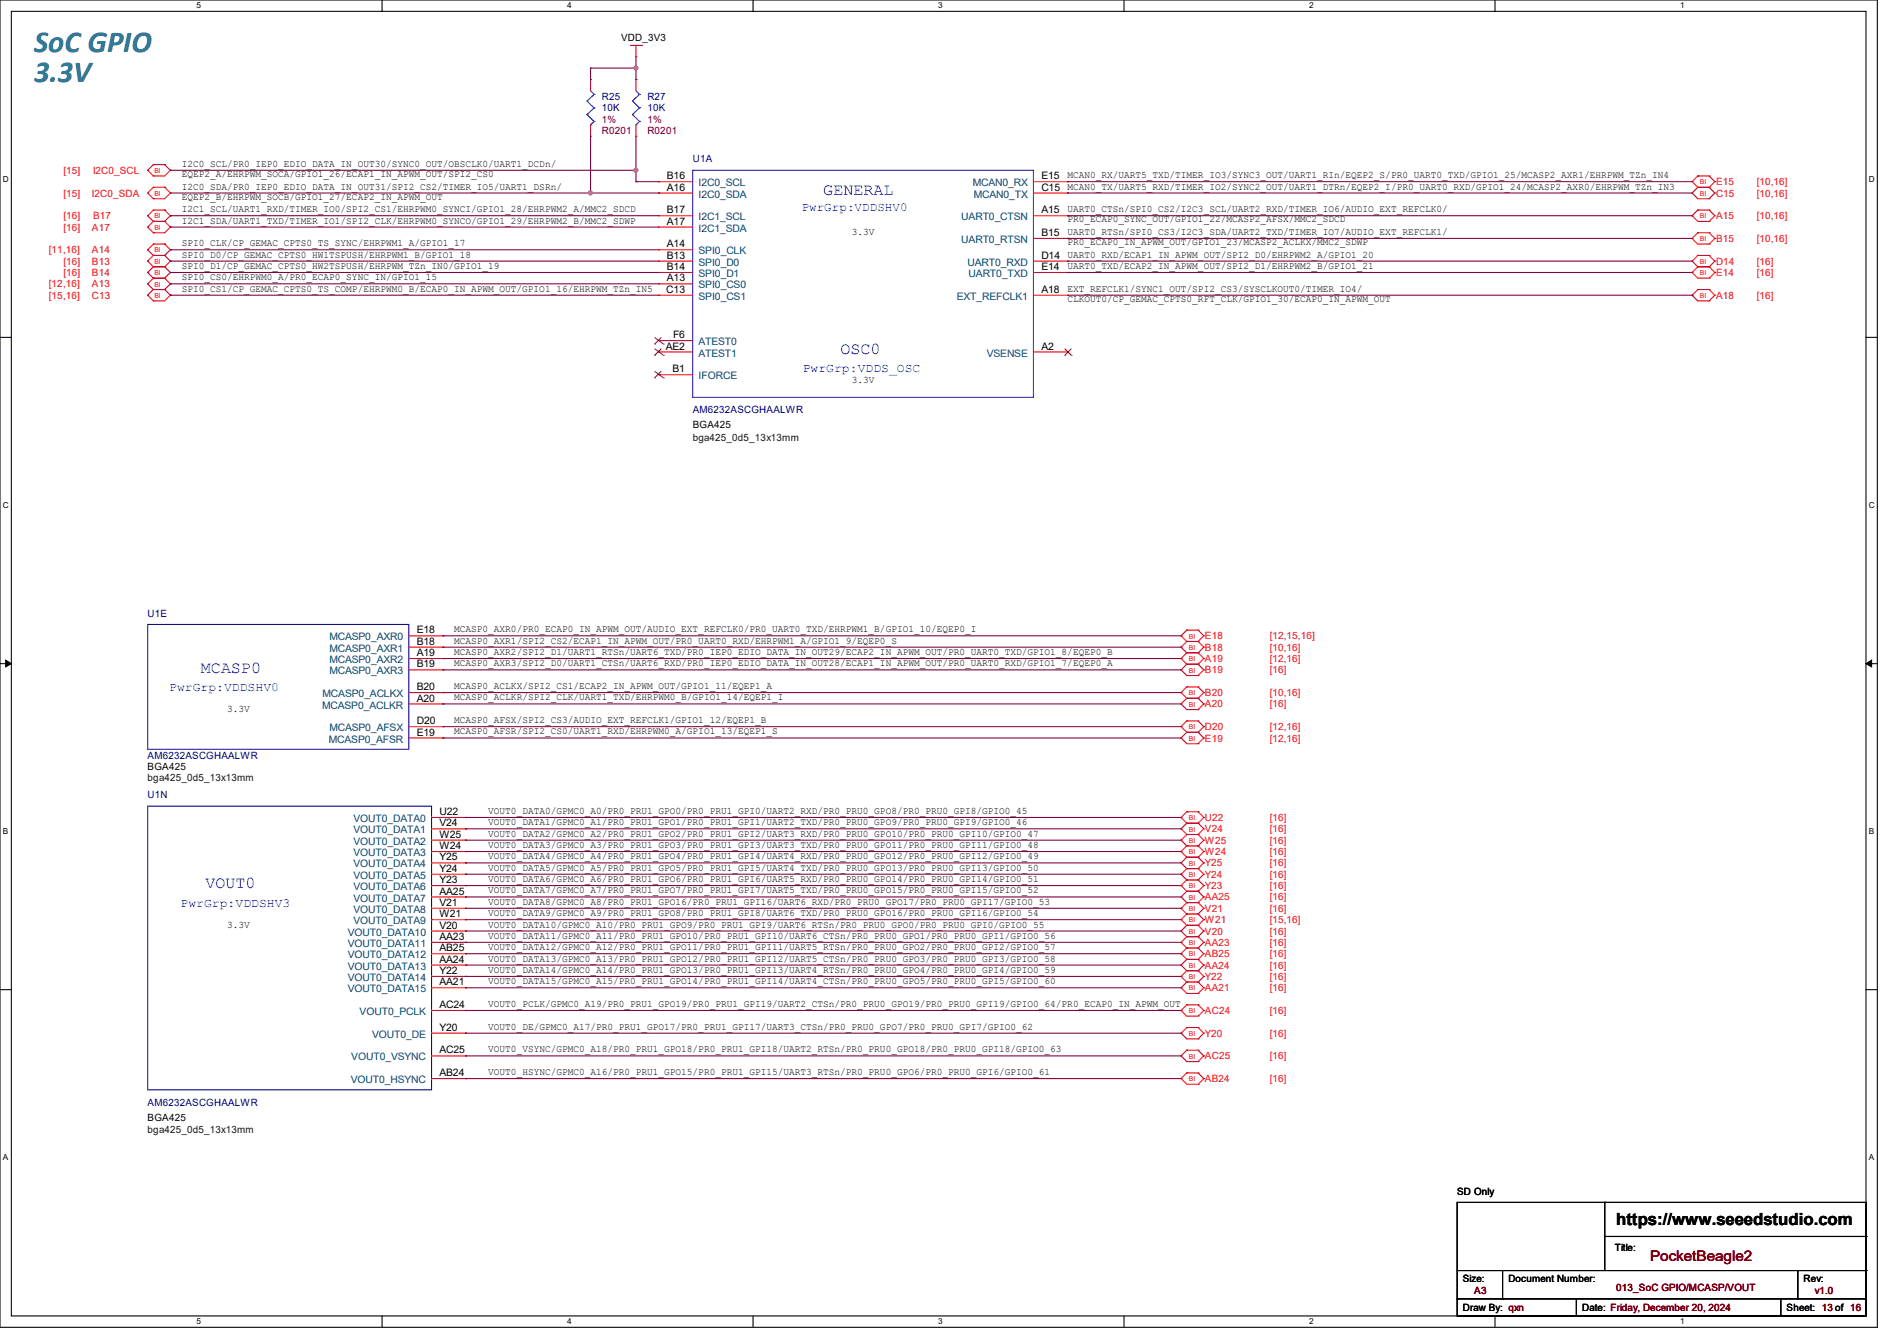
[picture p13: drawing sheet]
<svg xmlns="http://www.w3.org/2000/svg" width="297mm" height="210mm" viewBox="0 0 297 210" stroke-linecap="round" stroke-linejoin="round" font-family="sans-serif">
<defs><g id="words">
<g font-size="4.8" fill="#008080">
<text x="5.3" y="8.1">SoC GPIO</text>
<text x="5.3" y="12.9">3.3V</text>
</g>
<g font-size="2.6" fill="#00f">
<text x="128.9" y="30.6">GENERAL</text>
<text x="131.6" y="55.5">OSC0</text>
<text x="31.5" y="105.4">MCASP0</text>
<text x="32.2" y="139">VOUT0</text>
</g>
<text font-size="2.6" x="253" y="191.8">https://www.seeedstudio.com</text>
<text font-size="2.3" fill="#800000" x="258.3" y="197.5">PocketBeagle2</text>
<g font-size="1.9" fill="#00f">
<text x="125.5" y="33">PwrGrp:VDDSHV0</text>
<text x="125.7" y="58.3">PwrGrp:VDDS_OSC</text>
<text x="26.5" y="108.2">PwrGrp:VDDSHV0</text>
<text x="28.3" y="142">PwrGrp:VDDSHV3</text>
</g>
<g font-size="1.6">
<text x="97.2" y="6.4">VDD_3V3</text>
<text x="28.4" y="26.1">I2C0_SCL/PR0_IEP0_EDIO_DATA_IN_OUT30/SYNC0_OUT/OBSCLK0/UART1_DCDn/</text>
<text x="28.4" y="27.7">EQEP2_A/EHRPWM_SOCA/GPIO1_26/ECAP1_IN_APWM_OUT/SPI2_CS0</text>
<text x="28.4" y="29.7">I2C0_SDA/PR0_IEP0_EDIO_DATA_IN_OUT31/SPI2_CS2/TIMER_IO5/UART1_DSRn/</text>
<text x="104.4" y="29.8">A16</text>
<text x="104.4" y="28.1">B16</text>
<text x="163" y="29.8">C15</text>
<text x="163" y="28.1">E15</text>
<text x="167.1" y="27.9">MCAN0_RX/UART5_TXD/TIMER_IO3/SYNC3_OUT/UART1_RIn/EQEP2_S/PR0_UART0_TXD/GPIO1_25/MCASP2_AXR1/EHRPWM_TZn_IN4</text>
<text x="167.1" y="29.7">MCAN0_TX/UART5_RXD/TIMER_IO2/SYNC2_OUT/UART1_DTRn/EQEP2_I/PR0_UART0_RXD/GPIO1_24/MCASP2_AXR0/EHRPWM_TZn_IN3</text>
<text x="28.4" y="31.2">EQEP2_B/EHRPWM_SOCB/GPIO1_27/ECAP2_IN_APWM_OUT</text>
<text x="28.4" y="33.2">I2C1_SCL/UART1_RXD/TIMER_IO0/SPI2_CS1/EHRPWM0_SYNCI/GPIO1_28/EHRPWM2_A/MMC2_SDCD</text>
<text x="28.4" y="35">I2C1_SDA/UART1_TXD/TIMER_IO1/SPI2_CLK/EHRPWM0_SYNCO/GPIO1_29/EHRPWM2_B/MMC2_SDWP</text>
<text x="104.4" y="35.2">A17</text>
<text x="104.4" y="33.4">B17</text>
<text x="163" y="33.4">A15</text>
<text x="167.1" y="33.2">UART0_CTSn/SPI0_CS2/I2C3_SCL/UART2_RXD/TIMER_IO6/AUDIO_EXT_REFCLK0/</text>
<text x="167.1" y="34.8">PR0_ECAP0_SYNC_OUT/GPIO1_22/MCASP2_AFSX/MMC2_SDCD</text>
<text x="28.4" y="38.6">SPI0_CLK/CP_GEMAC_CPTS0_TS_SYNC/EHRPWM1_A/GPIO1_17</text>
<text x="28.4" y="40.3">SPI0_D0/CP_GEMAC_CPTS0_HW1TSPUSH/EHRPWM1_B/GPIO1_18</text>
<text x="104.4" y="38.7">A14</text>
<text x="104.4" y="40.5">B13</text>
<text x="133.3" y="36.8">3.3V</text>
<text x="163" y="37">B15</text>
<text x="163" y="40.5">D14</text>
<text x="167.1" y="36.8">UART0_RTSn/SPI0_CS3/I2C3_SDA/UART2_TXD/TIMER_IO7/AUDIO_EXT_REFCLK1/</text>
<text x="167.1" y="38.4">PR0_ECAP0_IN_APWM_OUT/GPIO1_23/MCASP2_ACLKX/MMC2_SDWP</text>
<text x="167.1" y="40.3">UART0_RXD/ECAP1_IN_APWM_OUT/SPI2_D0/EHRPWM2_A/GPIO1_20</text>
<text x="28.4" y="43.9">SPI0_CS0/EHRPWM0_A/PR0_ECAP0_SYNC_IN/GPIO1_15</text>
<text x="28.4" y="42.1">SPI0_D1/CP_GEMAC_CPTS0_HW2TSPUSH/EHRPWM_TZn_IN0/GPIO1_19</text>
<text x="28.4" y="45.7">SPI0_CS1/CP_GEMAC_CPTS0_TS_COMP/EHRPWM0_B/ECAP0_IN_APWM_OUT/GPIO1_16/EHRPWM_TZn_IN5</text>
<text x="104.3" y="45.8">C13</text>
<text x="104.4" y="44.1">A13</text>
<text x="104.4" y="42.3">B14</text>
<text x="163" y="42.3">E14</text>
<text x="163" y="45.8">A18</text>
<text x="167.1" y="45.7">EXT_REFCLK1/SYNC1_OUT/SPI2_CS3/SYSCLKOUT0/TIMER_IO4/</text>
<text x="167.1" y="47.2">CLKOUT0/CP_GEMAC_CPTS0_RFT_CLK/GPIO1_30/ECAP0_IN_APWM_OUT</text>
<text x="167.1" y="42.1">UART0_TXD/ECAP2_IN_APWM_OUT/SPI2_D1/EHRPWM2_B/GPIO1_21</text>
<text x="105.4" y="53">F6</text>
<text x="104.2" y="54.7">AE2</text>
<text x="105.3" y="58.3">B1</text>
<text x="133.3" y="59.9">3.3V</text>
<text x="163" y="54.7">A2</text>
<text x="108.5" y="67.1">BGA425</text>
<text x="65.2" y="101">B18</text>
<text x="65.2" y="99.2">E18</text>
<text x="71.1" y="100.8">MCASP0_AXR1/SPI2_CS2/ECAP1_IN_APWM_OUT/PR0_UART0_RXD/EHRPWM1_A/GPIO1_9/EQEP0_S</text>
<text x="71.1" y="99">MCASP0_AXR0/PR0_ECAP0_IN_APWM_OUT/AUDIO_EXT_REFCLK0/PR0_UART0_TXD/EHRPWM1_B/GPIO1_10/EQEP0_I</text>
<text x="65.2" y="102.7">A19</text>
<text x="65.2" y="104.5">B19</text>
<text x="71.1" y="107.9">MCASP0_ACLKX/SPI2_CS1/ECAP2_IN_APWM_OUT/GPIO1_11/EQEP1_A</text>
<text x="71.1" y="102.6">MCASP0_AXR2/SPI2_D1/UART1_RTSn/UART6_TXD/PR0_IEP0_EDIO_DATA_IN_OUT29/ECAP2_IN_APWM_OUT/PR0_UART0_TXD/GPIO1_8/EQEP0_B</text>
<text x="71.1" y="104.4">MCASP0_AXR3/SPI2_D0/UART1_CTSn/UART6_RXD/PR0_IEP0_EDIO_DATA_IN_OUT28/ECAP1_IN_APWM_OUT/PR0_UART0_RXD/GPIO1_7/EQEP0_A</text>
<text x="35.6" y="111.5">3.3V</text>
<text x="65.2" y="109.9">A20</text>
<text x="65.2" y="108.1">B20</text>
<text x="65.2" y="113.4">D20</text>
<text x="71.1" y="113.2">MCASP0_AFSX/SPI2_CS3/AUDIO_EXT_REFCLK1/GPIO1_12/EQEP1_B</text>
<text x="71.1" y="109.7">MCASP0_ACLKR/SPI2_CLK/UART1_TXD/EHRPWM0_B/GPIO1_14/EQEP1_I</text>
<text x="65.2" y="115.2">E19</text>
<text x="71.1" y="115">MCASP0_AFSR/SPI2_CS0/UART1_RXD/EHRPWM0_A/GPIO1_13/EQEP1_S</text>
<text x="23.1" y="120.6">BGA425</text>
<text x="68.8" y="127.6">U22</text>
<text x="68.8" y="129.4">V24</text>
<text x="68.8" y="131.2">W25</text>
<text x="76.4" y="127.5">VOUT0_DATA0/GPMC0_A0/PR0_PRU1_GPO0/PR0_PRU1_GPI0/UART2_RXD/PR0_PRU0_GPO8/PR0_PRU0_GPI8/GPIO0_45</text>
<text x="76.4" y="129.2">VOUT0_DATA1/GPMC0_A1/PR0_PRU1_GPO1/PR0_PRU1_GPI1/UART2_TXD/PR0_PRU0_GPO9/PR0_PRU0_GPI9/GPIO0_46</text>
<text x="76.4" y="131">VOUT0_DATA2/GPMC0_A2/PR0_PRU1_GPO2/PR0_PRU1_GPI2/UART3_RXD/PR0_PRU0_GPO10/PR0_PRU0_GPI10/GPIO0_47</text>
<text x="68.8" y="133">W24</text>
<text x="68.8" y="136.5">Y24</text>
<text x="68.8" y="134.7">Y25</text>
<text x="76.4" y="132.8">VOUT0_DATA3/GPMC0_A3/PR0_PRU1_GPO3/PR0_PRU1_GPI3/UART3_TXD/PR0_PRU0_GPO11/PR0_PRU0_GPI11/GPIO0_48</text>
<text x="76.4" y="134.6">VOUT0_DATA4/GPMC0_A4/PR0_PRU1_GPO4/PR0_PRU1_GPI4/UART4_RXD/PR0_PRU0_GPO12/PR0_PRU0_GPI12/GPIO0_49</text>
<text x="76.4" y="136.4">VOUT0_DATA5/GPMC0_A5/PR0_PRU1_GPO5/PR0_PRU1_GPI5/UART4_TXD/PR0_PRU0_GPO13/PR0_PRU0_GPI13/GPIO0_50</text>
<text x="68.8" y="138.3">Y23</text>
<text x="68.8" y="140.1">AA25</text>
<text x="68.8" y="143.6">W21</text>
<text x="68.8" y="141.9">V21</text>
<text x="76.4" y="139.9">VOUT0_DATA7/GPMC0_A7/PR0_PRU1_GPO7/PR0_PRU1_GPI7/UART5_TXD/PR0_PRU0_GPO15/PR0_PRU0_GPI15/GPIO0_52</text>
<text x="76.4" y="138.1">VOUT0_DATA6/GPMC0_A6/PR0_PRU1_GPO6/PR0_PRU1_GPI6/UART5_RXD/PR0_PRU0_GPO14/PR0_PRU0_GPI14/GPIO0_51</text>
<text x="76.4" y="141.7">VOUT0_DATA8/GPMC0_A8/PR0_PRU1_GPO16/PR0_PRU1_GPI16/UART6_RXD/PR0_PRU0_GPO17/PR0_PRU0_GPI17/GPIO0_53</text>
<text x="76.4" y="143.5">VOUT0_DATA9/GPMC0_A9/PR0_PRU1_GPO8/PR0_PRU1_GPI8/UART6_TXD/PR0_PRU0_GPO16/PR0_PRU0_GPI16/GPIO0_54</text>
<text x="35.6" y="145.2">3.3V</text>
<text x="68.8" y="145.4">V20</text>
<text x="68.8" y="147.2">AA23</text>
<text x="68.8" y="149">AB25</text>
<text x="76.4" y="145.2">VOUT0_DATA10/GPMC0_A10/PR0_PRU1_GPO9/PR0_PRU1_GPI9/UART6_RTSn/PR0_PRU0_GPO0/PR0_PRU0_GPI0/GPIO0_55</text>
<text x="76.4" y="147">VOUT0_DATA11/GPMC0_A11/PR0_PRU1_GPO10/PR0_PRU1_GPI10/UART6_CTSn/PR0_PRU0_GPO1/PR0_PRU0_GPI1/GPIO0_56</text>
<text x="76.4" y="148.8">VOUT0_DATA12/GPMC0_A12/PR0_PRU1_GPO11/PR0_PRU1_GPI11/UART5_RTSn/PR0_PRU0_GPO2/PR0_PRU0_GPI2/GPIO0_57</text>
<text x="68.8" y="150.7">AA24</text>
<text x="68.8" y="152.5">Y22</text>
<text x="68.8" y="154.3">AA21</text>
<text x="76.4" y="150.6">VOUT0_DATA13/GPMC0_A13/PR0_PRU1_GPO12/PR0_PRU1_GPI12/UART5_CTSn/PR0_PRU0_GPO3/PR0_PRU0_GPI3/GPIO0_58</text>
<text x="76.4" y="152.4">VOUT0_DATA14/GPMC0_A14/PR0_PRU1_GPO13/PR0_PRU1_GPI13/UART4_RTSn/PR0_PRU0_GPO4/PR0_PRU0_GPI4/GPIO0_59</text>
<text x="76.4" y="154.1">VOUT0_DATA15/GPMC0_A15/PR0_PRU1_GPO14/PR0_PRU1_GPI14/UART4_CTSn/PR0_PRU0_GPO5/PR0_PRU0_GPI5/GPIO0_60</text>
<text x="68.8" y="161.4">Y20</text>
<text x="68.8" y="157.9">AC24</text>
<text x="76.4" y="161.2">VOUT0_DE/GPMC0_A17/PR0_PRU1_GPO17/PR0_PRU1_GPI17/UART3_CTSn/PR0_PRU0_GPO7/PR0_PRU0_GPI7/GPIO0_62</text>
<text x="76.4" y="157.7">VOUT0_PCLK/GPMC0_A19/PR0_PRU1_GPO19/PR0_PRU1_GPI19/UART2_CTSn/PR0_PRU0_GPO19/PR0_PRU0_GPI19/GPIO0_64/PR0_ECAP0_IN_APWM_OUT</text>
<text x="68.8" y="165">AC25</text>
<text x="76.4" y="164.8">VOUT0_VSYNC/GPMC0_A18/PR0_PRU1_GPO18/PR0_PRU1_GPI18/UART2_RTSn/PR0_PRU0_GPO18/PR0_PRU0_GPI18/GPIO0_63</text>
<text x="68.8" y="168.5">AB24</text>
<text x="76.4" y="168.4">VOUT0_HSYNC/GPMC0_A16/PR0_PRU1_GPO15/PR0_PRU1_GPI15/UART3_RTSn/PR0_PRU0_GPO6/PR0_PRU0_GPI6/GPIO0_61</text>
<text x="23.1" y="175.5">BGA425</text>
<text x="228.1" y="187.1">SD Only</text>
<text x="252.8" y="196">Title:</text>
<text x="229" y="200.7">Size:</text>
<text x="236.1" y="200.7">Document Number:</text>
<text x="282.4" y="200.7">Rev:</text>
<text x="229" y="205.4">Draw By: qxn</text>
<text x="247.7" y="205.4">Date: Friday, December 20, 2024</text>
<text x="279.7" y="205.4">Sheet: 13 of 16</text>
</g>
<g font-size="1.6" fill="#000080">
<text x="94.2" y="15.7">R25</text>
<text x="94.2" y="17.4">10K</text>
<text x="101.4" y="15.7">R27</text>
<text x="101.4" y="17.4">10K</text>
<text x="108.5" y="25.4">U1A</text>
<text x="108.5" y="64.7">AM6232ASCGHAALWR</text>
<text x="23.1" y="96.6">U1E</text>
<text x="23.1" y="118.8">AM6232ASCGHAALWR</text>
<text x="23.1" y="125">U1N</text>
<text x="23.1" y="173.2">AM6232ASCGHAALWR</text>
</g>
<g font-size="1.6" fill="#800000">
<text x="94.2" y="19.2">1%</text>
<text x="94.2" y="21">R0201</text>
<text x="101.4" y="19.2">1%</text>
<text x="101.4" y="21">R0201</text>
<text x="230.8" y="202.7">A3</text>
<text x="253" y="202.2">013_SoC GPIO/MCASP/VOUT</text>
<text x="284.2" y="202.7">v1.0</text>
</g>
<g font-size="1.6" fill="#f00">
<text x="9.9" y="27.2">[15]</text>
<text x="14.6" y="27.2">I2C0_SCL</text>
<text x="268.7" y="29">E15</text>
<text x="275.1" y="29">[10,16]</text>
<text x="9.9" y="30.8">[15]</text>
<text x="9.9" y="34.3">[16]</text>
<text x="14.4" y="30.8">I2C0_SDA</text>
<text x="14.6" y="34.3">B17</text>
<text x="268.7" y="34.3">A15</text>
<text x="268.7" y="30.8">C15</text>
<text x="275.1" y="34.3">[10,16]</text>
<text x="275.1" y="30.8">[10,16]</text>
<text x="7.7" y="39.7">[11,16]</text>
<text x="9.9" y="36.1">[16]</text>
<text x="9.9" y="41.4">[16]</text>
<text x="14.4" y="36.1">A17</text>
<text x="14.4" y="39.7">A14</text>
<text x="14.4" y="41.4">B13</text>
<text x="268.7" y="37.9">B15</text>
<text x="268.7" y="41.4">D14</text>
<text x="275.1" y="37.9">[10,16]</text>
<text x="275.1" y="41.4">[16]</text>
<text x="7.7" y="46.8">[15,16]</text>
<text x="7.7" y="45">[12,16]</text>
<text x="9.9" y="43.2">[16]</text>
<text x="14.4" y="43.2">B14</text>
<text x="14.4" y="46.8">C13</text>
<text x="14.4" y="45">A13</text>
<text x="268.7" y="46.8">A18</text>
<text x="268.7" y="43.2">E14</text>
<text x="275.1" y="46.8">[16]</text>
<text x="275.1" y="43.2">[16]</text>
<text x="188.6" y="100.1">E18</text>
<text x="188.6" y="101.9">B18</text>
<text x="198.8" y="100.1">[12,15,16]</text>
<text x="198.8" y="101.9">[10,16]</text>
<text x="188.6" y="103.7">A19</text>
<text x="188.6" y="105.5">B19</text>
<text x="198.8" y="103.7">[12,16]</text>
<text x="198.8" y="105.5">[16]</text>
<text x="188.6" y="109">B20</text>
<text x="188.6" y="110.8">A20</text>
<text x="198.8" y="109">[10,16]</text>
<text x="198.8" y="110.8">[16]</text>
<text x="188.6" y="114.3">D20</text>
<text x="188.6" y="116.1">E19</text>
<text x="198.8" y="114.3">[12,16]</text>
<text x="198.8" y="116.1">[12,16]</text>
<text x="188.6" y="128.6">U22</text>
<text x="188.6" y="130.3">V24</text>
<text x="198.8" y="128.6">[16]</text>
<text x="198.8" y="130.3">[16]</text>
<text x="188.6" y="137.5">Y24</text>
<text x="188.6" y="132.1">W25</text>
<text x="188.6" y="133.9">W24</text>
<text x="188.6" y="135.7">Y25</text>
<text x="198.8" y="137.5">[16]</text>
<text x="198.8" y="132.1">[16]</text>
<text x="198.8" y="133.9">[16]</text>
<text x="198.8" y="135.7">[16]</text>
<text x="188.6" y="139.2">Y23</text>
<text x="188.6" y="141">AA25</text>
<text x="188.6" y="142.8">V21</text>
<text x="198.8" y="139.2">[16]</text>
<text x="198.8" y="141">[16]</text>
<text x="198.8" y="142.8">[16]</text>
<text x="188.6" y="144.6">W21</text>
<text x="188.6" y="146.3">V20</text>
<text x="188.6" y="148.1">AA23</text>
<text x="188.6" y="149.9">AB25</text>
<text x="198.8" y="144.6">[15,16]</text>
<text x="198.8" y="146.3">[16]</text>
<text x="198.8" y="148.1">[16]</text>
<text x="198.8" y="149.9">[16]</text>
<text x="188.6" y="151.7">AA24</text>
<text x="188.6" y="153.5">Y22</text>
<text x="188.6" y="155.2">AA21</text>
<text x="198.8" y="151.7">[16]</text>
<text x="198.8" y="153.5">[16]</text>
<text x="198.8" y="155.2">[16]</text>
<text x="188.6" y="158.8">AC24</text>
<text x="198.8" y="158.8">[16]</text>
<text x="188.6" y="162.3">Y20</text>
<text x="188.6" y="165.9">AC25</text>
<text x="198.8" y="162.3">[16]</text>
<text x="198.8" y="165.9">[16]</text>
<text x="188.6" y="169.5">AB24</text>
<text x="198.8" y="169.5">[16]</text>
</g>
<g font-size="1.6" fill="#004080">
<text x="109.4" y="29.2">I2C0_SCL</text>
<text x="152.3" y="29.2">MCAN0_RX</text>
<text x="109.4" y="30.9">I2C0_SDA</text>
<text x="109.4" y="34.5">I2C1_SCL</text>
<text x="150.5" y="34.5">UART0_CTSN</text>
<text x="152.5" y="30.9">MCAN0_TX</text>
<text x="109.4" y="36.3">I2C1_SDA</text>
<text x="109.4" y="39.8">SPI0_CLK</text>
<text x="109.4" y="41.6">SPI0_D0</text>
<text x="150.5" y="38.1">UART0_RTSN</text>
<text x="151.5" y="41.6">UART0_RXD</text>
<text x="109.4" y="45.2">SPI0_CS0</text>
<text x="109.4" y="43.4">SPI0_D1</text>
<text x="109.4" y="46.9">SPI0_CS1</text>
<text x="149.8" y="46.9">EXT_REFCLK1</text>
<text x="151.7" y="43.4">UART0_TXD</text>
<text x="109.4" y="59.4">IFORCE</text>
<text x="109.4" y="54.1">ATEST0</text>
<text x="109.4" y="55.8">ATEST1</text>
<text x="154.5" y="55.8">VSENSE</text>
<text x="51.6" y="100.3">MCASP0_AXR0</text>
<text x="51.6" y="103.8">MCASP0_AXR2</text>
<text x="51.6" y="102.1">MCASP0_AXR1</text>
<text x="51.6" y="105.6">MCASP0_AXR3</text>
<text x="50.4" y="111">MCASP0_ACLKR</text>
<text x="50.5" y="109.2">MCASP0_ACLKX</text>
<text x="51.5" y="116.3">MCASP0_AFSR</text>
<text x="51.6" y="114.5">MCASP0_AFSX</text>
<text x="55.3" y="128.7">VOUT0_DATA0</text>
<text x="55.3" y="130.5">VOUT0_DATA1</text>
<text x="55.3" y="134.1">VOUT0_DATA3</text>
<text x="55.3" y="132.3">VOUT0_DATA2</text>
<text x="55.3" y="137.6">VOUT0_DATA5</text>
<text x="55.3" y="135.8">VOUT0_DATA4</text>
<text x="55.3" y="139.4">VOUT0_DATA6</text>
<text x="55.3" y="141.2">VOUT0_DATA7</text>
<text x="55.3" y="143">VOUT0_DATA8</text>
<text x="54.4" y="146.5">VOUT0_DATA10</text>
<text x="54.4" y="148.3">VOUT0_DATA11</text>
<text x="55.3" y="144.7">VOUT0_DATA9</text>
<text x="54.4" y="150.1">VOUT0_DATA12</text>
<text x="54.4" y="151.9">VOUT0_DATA13</text>
<text x="54.4" y="153.6">VOUT0_DATA14</text>
<text x="54.4" y="155.4">VOUT0_DATA15</text>
<text x="56.3" y="159">VOUT0_PCLK</text>
<text x="55" y="166.1">VOUT0_VSYNC</text>
<text x="58.3" y="162.5">VOUT0_DE</text>
<text x="54.9" y="169.6">VOUT0_HSYNC</text>
</g>
<g font-size="1.6" fill="#400000">
<text x="108.5" y="69">bga425_0d5_13x13mm</text>
<text x="23.1" y="122.3">bga425_0d5_13x13mm</text>
<text x="23.1" y="177.5">bga425_0d5_13x13mm</text>
</g>
<g font-size="1.3">
<text x="30.8" y="1.3">5</text>
<text x="88.8" y="1.3">4</text>
<text x="146.9" y="1.3">3</text>
<text x="205" y="1.3">2</text>
<text x="263.1" y="1.3">1</text>
<text x=".5" y="28.4">D</text>
<text x="292.6" y="28.4">D</text>
<text x=".5" y="79.5">C</text>
<text x="292.6" y="79.5">C</text>
<text x=".5" y="130.6">B</text>
<text x="292.6" y="130.6">B</text>
<text x=".5" y="181.7">A</text>
<text x="292.6" y="181.7">A</text>
<text x="30.8" y="207.4">5</text>
<text x="88.8" y="207.4">4</text>
<text x="146.9" y="207.4">3</text>
<text x="205" y="207.4">2</text>
<text x="263.1" y="207.4">1</text>
</g>
<g font-size="1.1" fill="#f00">
<text x="24.2" y="27.1">BI</text>
<text x="266.1" y="28.9">BI</text>
<text x="24.2" y="30.6">BI</text>
<text x="24.2" y="34.2">BI</text>
<text x="24.2" y="36">BI</text>
<text x="266.1" y="34.2">BI</text>
<text x="266.1" y="30.6">BI</text>
<text x="24.2" y="39.5">BI</text>
<text x="24.2" y="41.3">BI</text>
<text x="266.1" y="37.8">BI</text>
<text x="266.1" y="41.3">BI</text>
<text x="24.2" y="43.1">BI</text>
<text x="24.2" y="46.7">BI</text>
<text x="24.2" y="44.9">BI</text>
<text x="266.1" y="46.7">BI</text>
<text x="266.1" y="43.1">BI</text>
<text x="186.1" y="100">BI</text>
<text x="186.1" y="101.8">BI</text>
<text x="186.1" y="103.5">BI</text>
<text x="186.1" y="105.3">BI</text>
<text x="186.1" y="108.9">BI</text>
<text x="186.1" y="110.7">BI</text>
<text x="186.1" y="114.2">BI</text>
<text x="186.1" y="116">BI</text>
<text x="186.1" y="128.4">BI</text>
<text x="186.1" y="130.2">BI</text>
<text x="186.1" y="132">BI</text>
<text x="186.1" y="137.3">BI</text>
<text x="186.1" y="133.8">BI</text>
<text x="186.1" y="135.6">BI</text>
<text x="186.1" y="139.1">BI</text>
<text x="186.1" y="140.9">BI</text>
<text x="186.1" y="142.7">BI</text>
<text x="186.1" y="144.4">BI</text>
<text x="186.1" y="146.2">BI</text>
<text x="186.1" y="148">BI</text>
<text x="186.1" y="149.8">BI</text>
<text x="186.1" y="151.6">BI</text>
<text x="186.1" y="153.3">BI</text>
<text x="186.1" y="155.1">BI</text>
<text x="186.1" y="158.7">BI</text>
<text x="186.1" y="162.2">BI</text>
<text x="186.1" y="165.8">BI</text>
<text x="186.1" y="169.3">BI</text>
</g>
</g></defs>
<path d="M0 0h293.9v207.9h-293.9zM1.8 1.8h290.3v204.3h-290.3z" fill="none" stroke="#000" stroke-width=".17"/>
<g fill="#fff">
<path d="M30.8 .2h.7v1.4h-.7z"/>
<path d="M30.8 206.2h.7v1.4h-.7z"/>
</g>
<path d="M59.8 0v1.8M59.8 206.1v1.8" fill="none" stroke="#000" stroke-width=".17"/>
<g fill="#fff">
<path d="M88.8 .2h.7v1.4h-.7z"/>
<path d="M88.8 206.2h.7v1.4h-.7z"/>
</g>
<path d="M117.9 0v1.8M117.9 206.1v1.8" fill="none" stroke="#000" stroke-width=".17"/>
<g fill="#fff">
<path d="M146.9 .2h.7v1.4h-.7z"/>
<path d="M146.9 206.2h.7v1.4h-.7z"/>
</g>
<path d="M176 0v1.8M176 206.1v1.8" fill="none" stroke="#000" stroke-width=".17"/>
<g fill="#fff">
<path d="M205 .2h.7v1.4h-.7z"/>
<path d="M205 206.2h.7v1.4h-.7z"/>
</g>
<path d="M234.1 0v1.8M234.1 206.1v1.8" fill="none" stroke="#000" stroke-width=".17"/>
<g fill="#fff">
<path d="M263.1 .2h.6v1.4h-.6z"/>
<path d="M263.1 206.2h.6v1.4h-.6z"/>
<path d="M.5 27.3h.9v1.4h-.9z"/>
<path d="M292.6 27.3h.9v1.4h-.9z"/>
<path d="M.5 78.4h.9v1.4h-.9z"/>
<path d="M292.6 78.4h.9v1.4h-.9z"/>
</g>
<path d="M0 52.8h1.8M292.1 52.8h1.8" fill="none" stroke="#000" stroke-width=".17"/>
<g fill="#fff">
<path d="M.5 129.5h.8v1.4h-.8z"/>
<path d="M292.6 129.5h.8v1.4h-.8z"/>
</g>
<path d="M0 103.9h1.8M292.1 103.9h1.8" fill="none" stroke="#000" stroke-width=".17"/>
<path d="M.9 103.4l.9 .5-.9 .5zM292.1 103.9l.9-.5v1z" fill="#000" stroke="#000" stroke-width=".16"/>
<g fill="#fff">
<path d="M.5 180.5h.8v1.4h-.8z"/>
<path d="M292.6 180.5h.8v1.4h-.8z"/>
</g>
<g fill="none" stroke="#000" stroke-width=".17">
<path d="M0 155h1.8M292.1 155h1.8M228.1 188.3h64v17.8h-64zM228.1 199h64M235.2 199v4.4M251.2 188.3h.1M251.2 188.3v10.7M251.2 193.6h40.9M281.5 199v4.4M292.1 199h.1M292.1 193.6h.1M228.1 203.4h.1"/>
<path d="M228.1 203.4h64M235.2 203.4h.1M246.8 206.1h.1M246.8 203.4v2.7M278.8 206.1h.1M278.8 203.4v2.7M281.5 203.4h.1"/>
</g>
<g fill="none" stroke="#f00" stroke-width=".17">
<path d="M92.5 12.4h.1M92.5 12.4v1.8M92.5 19.6v1.7M98.7 7.1h1.8M99.6 8.9h.1M99.6 12.4h.1M99.6 7.1v1.8M99.6 12.4v1.8M99.6 19.6v1.7M100.5 7.1h.1M23.1 26.7h.1M23.1 30.2h.1"/>
<path d="M23.1 33.8h.1M23.1 35.6h.1M23.1 39.1h.1M23.1 26.7l.9 .9M23.1 30.2l.9 .9M23.1 33.8l.9 .9M23.1 35.6l.9 .8M23.1 39.1l.9 .9M24 25.8h.1M24 27.6h.1M24 29.3h.1M24 31.1h.1"/>
<path d="M24 32.9h.1M24 34.7h.1M24 36.4h.1M24 38.2h.1M24 25.8h1.8M24 25.8l-.9 .9M24 29.3l-.9 .9M24 29.3h1.8M24 32.9l-.9 .9M24 32.9h1.8M24 34.7h1.8M24 34.7l-.9 .9"/>
<path d="M24 38.2l-.9 .9M24 38.2h1.8M25.8 25.8h.1M25.8 29.3h.1M25.8 32.9h.1M25.8 34.7h.1M25.8 38.2h.1M25.8 25.8l.9 .9M25.8 29.3l.9 .9M25.8 32.9l.9 .9M25.8 34.7l.9 .9M25.8 38.2l.9 .9"/>
<path d="M26.7 26.7h.1M26.7 30.2h.1M26.7 33.8h.1M26.7 35.6h.1M26.7 39.1h.1M26.7 26.7l-.9 .9h-1.8M26.7 30.2l-.9 .9h-1.8M26.7 33.8l-.9 .9M26.7 35.6l-.9 .8h-1.8M26.7 39.1l-.9 .9M92.5 21.3h.1M99.6 21.3h.1"/>
<path d="M103.1 30.2h.1M103.1 35.6h.1M103.1 28.4h.1M103.1 33.8h.1M103.1 39.1h.1M103.1 30.2h5.4M103.1 35.6h5.4M103.1 28.4h5.4M103.1 33.8h5.4M103.1 39.1h5.4M161.8 30.2h5.3M161.8 28.4h5.3"/>
<path d="M161.8 33.8h5.3M161.8 37.3h5.3M167.1 30.2h.1M167.1 28.4h.1M167.1 33.8h.1M167.1 37.3h.1M264.9 33.8h.1M264.9 37.3h.1M264.9 30.2h.1M264.9 28.4h.1M264.9 30.2l.9 .9h1.8M264.9 33.8l.9 .9h1.8"/>
<path d="M264.9 37.3l.9 .9h1.8M264.9 28.4l.9 .9M265.8 32.9h.1M265.8 36.4h.1M265.8 29.3h.1M265.8 27.6h.1M265.8 27.6h1.8M265.8 29.3h1.8M265.8 32.9h1.8M265.8 36.4h1.8M265.8 32.9l-.9 .9M265.8 36.4l-.9 .9"/>
<path d="M265.8 29.3l-.9 .9M265.8 27.6l-.9 .8M267.6 32.9h.1M267.6 34.7h.1M267.6 36.4h.1M267.6 38.2h.1M267.6 29.3h.1M267.6 31.1h.1M267.6 27.6h.1M267.6 32.9l.9 .9M267.6 36.4l.9 .9M267.6 29.3l.9 .9"/>
<path d="M267.6 27.6l.9 .8M268.5 33.8h.1M268.5 37.3h.1M268.5 30.2h.1M268.5 28.4h.1M268.5 30.2l-.9 .9M268.5 33.8l-.9 .9M268.5 37.3l-.9 .9M268.5 28.4l-.9 .9M23.1 42.7h.1M23.1 40.9h.1M23.1 46.2h.1"/>
<path d="M23.1 44.4h.1M23.1 42.7l.9 .9M23.1 40.9l.9 .9M23.1 46.2l.9 .9M23.1 44.4l.9 .9M24 40h.1M24 41.8h.1M24 43.6h.1M24 45.3h.1M24 47.1h.1M24 41.8l-.9 .9M24 40h1.8"/>
<path d="M24 41.8h1.8M24 45.3l-.9 .9M24 43.6h1.8M24 40l-.9 .9M24 43.6l-.9 .8M24 45.3h1.8M25.8 41.8h.1M25.8 40h.1M25.8 45.3h.1M25.8 43.6h.1M25.8 41.8l.9 .9M25.8 45.3l.9 .9"/>
<path d="M25.8 40l.9 .9M25.8 43.6l.9 .8M26.7 42.7h.1M26.7 40.9h.1M26.7 46.2h.1M26.7 44.4h.1M26.7 42.7l-.9 .9M26.7 40.9l-.9 .9M26.7 46.2l-.9 .9h-1.8M26.7 44.4l-.9 .9M103.1 44.4h.1M103.1 40.9h.1"/>
<path d="M103.1 42.7h.1M103.1 46.2h.1M103.1 58.7h.1M103.1 53.3h.1M103.1 55.1h.1M103.1 44.4h5.4M103.1 40.9h5.4M103.1 42.7h5.4M103.1 46.2h5.4M103.1 58.7h5.4M103.1 55.1h5.4M103.1 53.3h5.4"/>
<path d="M161.8 40.9h5.3M161.8 42.7h5.3M161.8 46.2h5.3M161.8 55.1h5.3M167.1 40.9h.1M167.1 42.7h.1M167.1 46.2h.1M167.1 55.1h.1M264.9 46.2h.1M264.9 42.7h.1M264.9 40.9h.1M264.9 42.7l.9 .9h1.8"/>
<path d="M264.9 46.2l.9 .9h1.8M264.9 40.9l.9 .9M265.8 45.3h.1M265.8 41.8h.1M265.8 40h.1M265.8 40l-.9 .9M265.8 40h1.8M265.8 41.8h1.8M265.8 45.3h1.8M265.8 45.3l-.9 .9M265.8 41.8l-.9 .9M267.6 45.3h.1"/>
<path d="M267.6 47.1h.1M267.6 41.8h.1M267.6 43.6h.1M267.6 40h.1M267.6 40l.9 .9M267.6 45.3l.9 .9M267.6 41.8l.9 .9M268.5 46.2h.1M268.5 42.7h.1M268.5 40.9h.1M268.5 46.2l-.9 .9M268.5 42.7l-.9 .9"/>
<path d="M268.5 40.9l-.9 .9M64 99.6h5.3M69.3 99.6h.1M184.9 99.6h.1M184.9 99.6l.9 .9M185.8 98.7h.1M185.8 98.7h1.8M185.8 98.7l-.9 .9M187.6 98.7h.1M187.6 98.7l.9 .9M188.5 99.6h.1M188.5 99.6l-.9 .9"/>
<path d="M64 103.1h5.3M64 110.2h5.3M64 101.3h5.3M64 104.9h5.3M64 108.5h5.3M64 113.8h5.3M64 115.6h5.3M69.3 103.1h.1M69.3 110.2h.1M69.3 101.3h.1M69.3 104.9h.1M69.3 108.5h.1"/>
<path d="M69.3 113.8h.1M69.3 115.6h.1M184.9 101.3h.1M184.9 103.1h.1M184.9 104.9h.1M184.9 108.5h.1M184.9 110.2h.1M184.9 113.8h.1M184.9 115.6h.1M184.9 101.3l.9 .9M184.9 103.1l.9 .9M184.9 104.9l.9 .9h1.8"/>
<path d="M184.9 108.5l.9 .8M184.9 110.2l.9 .9h1.8M184.9 113.8l.9 .9M184.9 115.6l.9 .9h1.8M185.8 100.5h.1M185.8 102.2h.1M185.8 104h.1M185.8 107.6h.1M185.8 109.3h.1M185.8 112.9h.1M185.8 114.7h.1M185.8 112.9l-.9 .9"/>
<path d="M185.8 102.2l-.9 .9M185.8 100.5h1.8M185.8 100.5l-.9 .8M185.8 104l-.9 .9M185.8 102.2h1.8M185.8 104h1.8M185.8 107.6l-.9 .9M185.8 107.6h1.8M185.8 109.3h1.8M185.8 109.3l-.9 .9M185.8 112.9h1.8M185.8 114.7h1.8"/>
<path d="M185.8 114.7l-.9 .9M187.6 100.5h.1M187.6 102.2h.1M187.6 104h.1M187.6 105.8h.1M187.6 107.6h.1M187.6 109.3h.1M187.6 111.1h.1M187.6 112.9h.1M187.6 114.7h.1M187.6 116.5h.1M187.6 100.5l.9 .8"/>
<path d="M187.6 104l.9 .9M187.6 102.2l.9 .9M187.6 107.6l.9 .9M187.6 109.3l.9 .9M187.6 112.9l.9 .9M187.6 114.7l.9 .9M188.5 101.3h.1M188.5 103.1h.1M188.5 104.9h.1M188.5 108.5h.1M188.5 110.2h.1M188.5 113.8h.1"/>
<path d="M188.5 115.6h.1M188.5 110.2l-.9 .9M188.5 113.8l-.9 .9M188.5 101.3l-.9 .9M188.5 103.1l-.9 .9M188.5 104.9l-.9 .9M188.5 108.5l-.9 .8M188.5 115.6l-.9 .9M67.6 128h5.3M67.6 129.8h5.3M67.6 133.3h5.3M67.6 131.6h5.3"/>
<path d="M67.6 138.7h5.3M67.6 136.9h5.3M67.6 135.1h5.3M72.9 128h.1M72.9 129.8h.1M72.9 133.3h.1M72.9 131.6h.1M72.9 138.7h.1M72.9 136.9h.1M72.9 135.1h.1M184.9 136.9h.1M184.9 128h.1"/>
<path d="M184.9 129.8h.1M184.9 131.6h.1M184.9 133.3h.1M184.9 135.1h.1M184.9 138.7h.1M184.9 133.3l.9 .9M184.9 136.9l.9 .9M184.9 128l.9 .9M184.9 129.8l.9 .9M184.9 131.6l.9 .9M184.9 135.1l.9 .9M184.9 138.7l.9 .9"/>
<path d="M185.8 136h.1M185.8 127.1h.1M185.8 128.9h.1M185.8 130.7h.1M185.8 132.5h.1M185.8 134.2h.1M185.8 137.8h.1M185.8 139.6h.1M185.8 136h1.8M185.8 136l-.9 .9M185.8 139.6l-.9 .9M185.8 137.8h1.8"/>
<path d="M185.8 127.1h1.8M185.8 127.1l-.9 .9M185.8 130.7l-.9 .9M185.8 128.9h1.8M185.8 128.9l-.9 .9M185.8 132.5l-.9 .8M185.8 130.7h1.8M185.8 134.2l-.9 .9M185.8 132.5h1.8M185.8 134.2h1.8M185.8 137.8l-.9 .9M185.8 139.6h1.8"/>
<path d="M187.6 136h.1M187.6 137.8h.1M187.6 127.1h.1M187.6 128.9h.1M187.6 130.7h.1M187.6 132.5h.1M187.6 134.2h.1M187.6 139.6h.1M187.6 136l.9 .9M187.6 139.6l.9 .9M187.6 127.1l.9 .9M187.6 130.7l.9 .9"/>
<path d="M187.6 128.9l.9 .9M187.6 132.5l.9 .8M187.6 134.2l.9 .9M187.6 137.8l.9 .9M188.5 136.9h.1M188.5 128h.1M188.5 129.8h.1M188.5 131.6h.1M188.5 133.3h.1M188.5 135.1h.1M188.5 138.7h.1M188.5 133.3l-.9 .9"/>
<path d="M188.5 136.9l-.9 .9M188.5 128l-.9 .9M188.5 129.8l-.9 .9M188.5 131.6l-.9 .9M188.5 135.1l-.9 .9M188.5 138.7l-.9 .9M67.6 140.5h5.3M67.6 158.2h5.3M67.6 145.8h5.3M67.6 144h5.3M67.6 142.2h5.3M67.6 147.6h5.3"/>
<path d="M67.6 149.4h5.3M67.6 151.1h5.3M67.6 152.9h5.3M67.6 154.7h5.3M72.9 140.5h.1M72.9 158.2h.1M72.9 145.8h.1M72.9 144h.1M72.9 142.2h.1M72.9 147.6h.1M72.9 149.4h.1M72.9 151.1h.1"/>
<path d="M72.9 152.9h.1M72.9 154.7h.1M184.9 140.5h.1M184.9 142.2h.1M184.9 144h.1M184.9 145.8h.1M184.9 147.6h.1M184.9 149.4h.1M184.9 151.1h.1M184.9 152.9h.1M184.9 154.7h.1M184.9 158.2h.1"/>
<path d="M184.9 140.5l.9 .9M184.9 142.2l.9 .9M184.9 144l.9 .9M184.9 145.8l.9 .9M184.9 147.6l.9 .9M184.9 149.4l.9 .8M184.9 151.1l.9 .9M184.9 152.9l.9 .9M184.9 154.7l.9 .9h1.8M184.9 158.2l.9 .9h1.8M185.8 141.4h.1M185.8 143.1h.1"/>
<path d="M185.8 144.9h.1M185.8 146.7h.1M185.8 148.5h.1M185.8 150.2h.1M185.8 152h.1M185.8 153.8h.1M185.8 157.4h.1M185.8 141.4l-.9 .8M185.8 143.1l-.9 .9M185.8 141.4h1.8M185.8 144.9l-.9 .9M185.8 143.1h1.8"/>
<path d="M185.8 146.7l-.9 .9M185.8 144.9h1.8M185.8 148.5l-.9 .9M185.8 146.7h1.8M185.8 150.2l-.9 .9M185.8 148.5h1.8M185.8 152l-.9 .9M185.8 150.2h1.8M185.8 153.8l-.9 .9M185.8 152h1.8M185.8 153.8h1.8M185.8 157.4l-.9 .8"/>
<path d="M185.8 157.4h1.8M187.6 141.4h.1M187.6 143.1h.1M187.6 144.9h.1M187.6 146.7h.1M187.6 148.5h.1M187.6 150.2h.1M187.6 152h.1M187.6 153.8h.1M187.6 155.6h.1M187.6 157.4h.1M187.6 159.1h.1"/>
<path d="M187.6 141.4l.9 .8M187.6 143.1l.9 .9M187.6 146.7l.9 .9M187.6 144.9l.9 .9M187.6 148.5l.9 .9M187.6 150.2l.9 .9M187.6 152l.9 .9M187.6 153.8l.9 .9M187.6 157.4l.9 .8M188.5 140.5h.1M188.5 142.2h.1M188.5 144h.1"/>
<path d="M188.5 145.8h.1M188.5 147.6h.1M188.5 149.4h.1M188.5 151.1h.1M188.5 152.9h.1M188.5 154.7h.1M188.5 158.2h.1M188.5 140.5l-.9 .9M188.5 142.2l-.9 .9M188.5 144l-.9 .9M188.5 145.8l-.9 .9M188.5 147.6l-.9 .9"/>
<path d="M188.5 149.4l-.9 .8M188.5 151.1l-.9 .9M188.5 152.9l-.9 .9M188.5 154.7l-.9 .9M188.5 158.2l-.9 .9M67.6 161.8h5.3M67.6 168.9h5.3M67.6 165.4h5.3M72.9 161.8h.1M72.9 168.9h.1M72.9 165.4h.1M184.9 168.9h.1"/>
<path d="M184.9 161.8h.1M184.9 165.4h.1M184.9 165.4l.9 .8h1.8M184.9 168.9l.9 .9h1.8M184.9 161.8l.9 .9h1.8M185.8 168h.1M185.8 160.9h.1M185.8 164.5h.1M185.8 168h1.8M185.8 168l-.9 .9M185.8 160.9h1.8M185.8 160.9l-.9 .9"/>
<path d="M185.8 164.5l-.9 .9M185.8 164.5h1.8M187.6 168h.1M187.6 169.8h.1M187.6 160.9h.1M187.6 162.7h.1M187.6 164.5h.1M187.6 166.2h.1M187.6 168l.9 .9M187.6 160.9l.9 .9M187.6 164.5l.9 .9M188.5 168.9h.1"/>
<path d="M188.5 161.8h.1M188.5 165.4h.1M188.5 165.4l-.9 .8M188.5 168.9l-.9 .9M188.5 161.8l-.9 .9"/>
</g>
<g fill="none" stroke="#00f" stroke-width=".17">
<path d="M91.9 15.8h.1M91.9 17.9h.1M91.9 15.8l1.1 1.1M91.9 17.9l1.1 1.1M92.5 19.6h.1M92.5 14.2l.5 .6M93 14.8h.1M93 16.9h.1M93 19h.1M93 14.8l-1.1 1M93 16.9l-1.1 1M93 19l-.5 .6"/>
<path d="M99 15.8h.1M99 17.9h.1M99 15.8l1.1 1.1M99 17.9l1.1 1.1M99.6 19.6h.1M99.6 14.2l.5 .6M100.1 14.8h.1M100.1 16.9h.1M100.1 19h.1M100.1 14.8l-1.1 1M100.1 16.9l-1.1 1M100.1 19l-.5 .6"/>
<path d="M108.5 26.7h53.3v35.5h-53.3zM23.1 97.8h40.9v19.5h-40.9zM23.1 126.2h44.5v44.5h-44.5z"/>
</g>
<g fill="none" stroke="#804000" stroke-width=".16">
<path d="M102.5 59.2h.1M102.5 53.9h.1M102.5 55.7h.1M102.5 58.1l1.4 1.1M102.5 52.8l1.4 1.1M102.5 54.6l1.4 1.1M103.5 58.1l-1 1.1M103.5 52.8l-1 1.1M103.5 54.6l-1 1.1M103.9 59.2h.1M103.9 53.9h.1M103.9 55.7h.1"/>
<path d="M166.7 55.7h.1M166.7 54.6l1 1.1M167.7 55.7h.1M167.7 54.6l-1 1.1"/>
</g>
<g fill="none" stroke="#800040" stroke-width=".17">
<path d="M92.5 10.7h.1M92.5 10.7v1.7M92.5 10.7h7.1M99.6 10.7h.1M99.6 12.4h.1M99.6 8.9v3.5M26.7 35.6h.1M26.7 33.8h.1M26.7 26.7h.1M26.7 39.1h.1M26.7 33.8h76.4M26.7 35.6h76.4"/>
<path d="M26.7 30.2h76.4M26.7 26.7h72.9M26.7 39.1h76.4M92.5 30.2h.1M92.5 21.3v8.9M99.6 26.7h.1M99.6 28.4h.1M99.6 28.4h3.5M99.6 21.3v7.1M103.1 30.2h.1M167.1 33.8h.1M167.1 37.3h.1"/>
<path d="M167.1 28.4h.1M167.1 30.2h.1M167.1 33.8h97.8M167.1 37.3h97.8M167.1 30.2h97.8M167.1 28.4h97.8M26.7 44.4h.1M26.7 46.2h.1M26.7 42.7h.1M26.7 40.9h.1M26.7 42.7h76.4M26.7 40.9h76.4"/>
<path d="M26.7 44.4h76.4M26.7 46.2h76.4M167.1 42.7h.1M167.1 40.9h.1M167.1 42.7h97.8M167.1 40.9h97.8M167.1 46.2h97.8M264.9 46.2h.1M69.3 99.6h.1M69.3 99.6h115.6M69.3 101.3h.1M69.3 103.1h.1"/>
<path d="M69.3 104.9h.1M69.3 108.5h.1M69.3 110.2h.1M69.3 113.8h.1M69.3 115.6h.1M69.3 101.3h115.6M69.3 103.1h115.6M69.3 104.9h115.6M69.3 108.5h115.6M69.3 110.2h115.6M69.3 113.8h115.6M69.3 115.6h115.6"/>
<path d="M72.9 128h.1M72.9 129.8h.1M72.9 131.6h.1M72.9 133.3h.1M72.9 135.1h.1M72.9 136.9h.1M72.9 138.7h.1M72.9 128h112M72.9 129.8h112M72.9 131.6h112M72.9 133.3h112M72.9 135.1h112"/>
<path d="M72.9 136.9h112M72.9 138.7h112M72.9 140.5h.1M72.9 142.2h.1M72.9 144h.1M72.9 145.8h.1M72.9 147.6h.1M72.9 149.4h.1M72.9 151.1h.1M72.9 152.9h.1M72.9 154.7h.1M72.9 158.2h.1"/>
<path d="M72.9 140.5h112M72.9 142.2h112M72.9 144h112M72.9 145.8h112M72.9 147.6h112M72.9 149.4h112M72.9 151.1h112M72.9 152.9h112M72.9 154.7h112M72.9 158.2h112M72.9 161.8h.1M72.9 165.4h.1"/>
<path d="M72.9 168.9h.1M72.9 161.8h112M72.9 165.4h112M72.9 168.9h112"/>
</g>
<g fill="#f0f" stroke="#f0f" stroke-width=".17">
<circle cx="92.4" cy="30.2" r=".32"/>
<circle cx="99.5" cy="26.6" r=".32"/>
<circle cx="99.5" cy="10.6" r=".32"/>
</g>
<use href="#words"/>
</svg>
